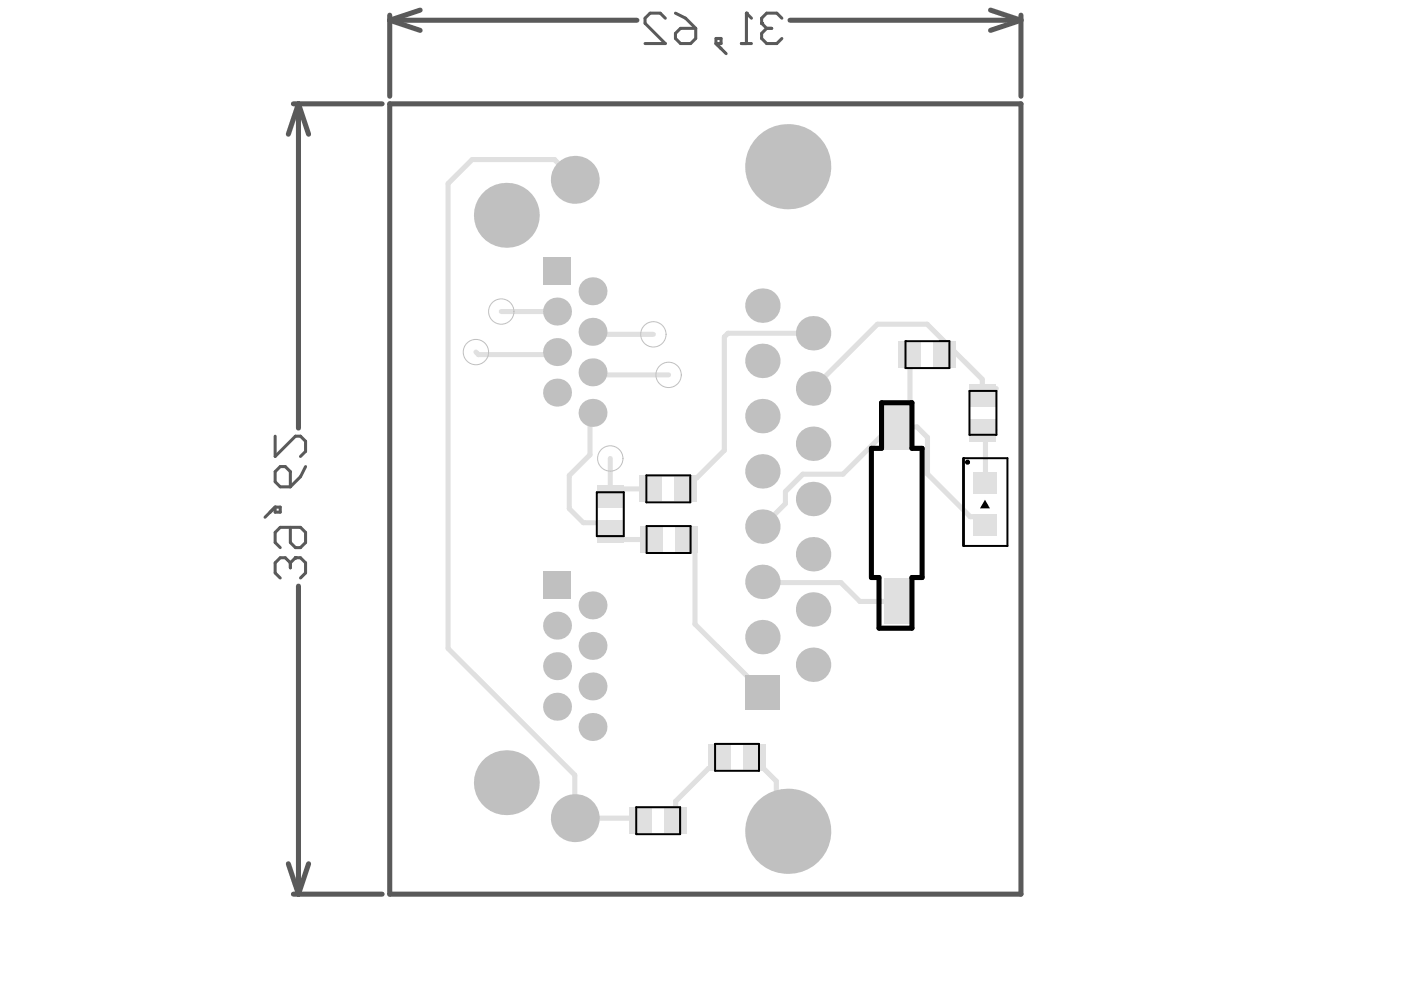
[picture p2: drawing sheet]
<svg xmlns="http://www.w3.org/2000/svg" width="297mm" height="210mm" viewBox="0 0 297 210" stroke-linecap="round" stroke-linejoin="round" font-family="sans-serif">
<g fill="none" stroke="#e0e0e0" stroke-width="1.1">
<path d="M95 38.9v98.6M100.9 74.6l.5 .6M118.1 74.6l-.5 .6M125.6 78.9l.6 .6h15.6M125.6 70.4l.6 .5h12.3M172.4 70.7h-18.1l-.7 .7v24.1l-5.9 5.8h-.4l-1.9 1.9v.5M186 68.7h10.6M192.9 75.2v10.4l-2.8 2.8M125.6 87.5l-.5 .6v8.3M129.4 97.2v8.1l1.7-1.6h6.9M194.4 90.5l2.2 2.2v7.8M208.3 80.4v1.8l.1 .2"/>
<path d="M208.4 82.4v1.4M208.4 82.4h2.8M208.9 91.7v10.7M211 91.2l-.4 .5M120.7 100.8v7.1M123.7 110.8h3.8l3.6 3.6h7M147.4 112.1l-1.9 1.9v.4M170.2 100.5l-3.7 3.7v2.6M205.7 109.5h1.5l1.7 1.8M161.6 123.4l.2 .1M182.3 127.5h7.8M158.5 143.5v.2l3.1 3.1"/>
<path d="M121.9 173.5h12.9M143.2 169.9v4.1M152.6 160.6v.4l-1.9 1.9h-.5M160.1 160.7l-.1-.1v.4l4.6 4.6"/>
</g>
<circle cx="121.9" cy="38.1" r=".54" fill="#e0e0e0"/>
<g fill="none" stroke="#e0e0e0" stroke-width="1.1">
<path d="M121.9 38.1l-4.3-4.3h-17.5l-5.1 5.1M101.4 75.2h16.2M106.3 66.1h11.8M186 68.7l-13.6 13.7M196.6 68.7l11.7 11.7M125.1 96.4l-4.4 4.4M190.1 88.4v2.1M194.4 90.5h-5.6l-10.1 10h-8.5M120.7 107.9l3 2.9M145.5 114.4l1.9 1.9v16l11.1 11.2M166.5 106.8l-4.9 4.9M196.6 100.5l9.1 9"/>
<path d="M95 137.5l26.9 26.8v9.2M161.8 123.5h16.5l4 4M150.2 162.9l-7 7M164.6 165.6v8.2l2.4 2.5"/>
</g>
<g fill="none" stroke="#c0c0c0" stroke-width=".21">
<circle cx="100.9" cy="74.6" r="2.69"/>
<circle cx="106.3" cy="66.1" r="2.69"/>
<circle cx="138.5" cy="70.9" r="2.69"/>
<circle cx="141.8" cy="79.5" r="2.69"/>
<circle cx="129.4" cy="97.2" r="2.69"/>
</g>
<g fill="#c0c0c0">
<circle cx="125.6" cy="154.1" r="2.96"/>
<circle cx="125.6" cy="128.4" r="2.96"/>
<circle cx="125.6" cy="136.9" r="2.96"/>
<circle cx="125.6" cy="87.5" r="2.96"/>
<circle cx="125.6" cy="70.4" r="2.96"/>
<circle cx="125.6" cy="61.8" r="2.96"/>
<circle cx="125.6" cy="145.5" r="2.96"/>
<circle cx="125.6" cy="78.9" r="2.96"/>
<circle cx="172.4" cy="129.2" r="3.7"/>
<circle cx="161.6" cy="135.1" r="3.7"/>
<circle cx="161.6" cy="123.4" r="3.7"/>
<circle cx="172.4" cy="140.9" r="3.7"/>
<circle cx="172.4" cy="117.5" r="3.7"/>
<circle cx="161.6" cy="99.9" r="3.7"/>
<circle cx="161.6" cy="88.2" r="3.7"/>
<circle cx="172.4" cy="105.8" r="3.7"/>
<circle cx="172.4" cy="94.1" r="3.7"/>
<circle cx="172.4" cy="82.4" r="3.7"/>
<circle cx="161.6" cy="64.8" r="3.7"/>
<circle cx="172.4" cy="70.7" r="3.7"/>
<circle cx="121.9" cy="173.5" r="5.1"/>
<circle cx="118.1" cy="132.7" r="2.96"/>
<circle cx="118.1" cy="141.2" r="2.96"/>
<circle cx="118.1" cy="83.2" r="2.96"/>
<circle cx="118.1" cy="66.1" r="2.96"/>
<circle cx="167" cy="176.3" r="9"/>
<circle cx="167" cy="35.3" r="9"/>
<circle cx="161.6" cy="111.7" r="3.7"/>
<circle cx="161.6" cy="76.5" r="3.7"/>
<circle cx="118.1" cy="149.8" r="2.96"/>
<circle cx="121.9" cy="38.1" r="5.1"/>
<circle cx="118.1" cy="74.6" r="2.96"/>
<circle cx="107.4" cy="166" r="6.9"/>
<circle cx="107.4" cy="45.6" r="6.9"/>
</g>
<g fill="#c0c0c0">
<path d="M158 143.2h7.3v7.2h-7.3z" fill-rule="evenodd"/>
<path d="M115.1 121.1h6v5.9h-6z" fill-rule="evenodd"/>
<path d="M115.1 54.5h6v5.9h-6z" fill-rule="evenodd"/>
</g>
<g fill="#e0e0e0">
<path d="M157.5 157.7h4.9v5.7h-4.9z" fill-rule="evenodd"/>
<path d="M150.1 157.7h4.9v5.7h-4.9z" fill-rule="evenodd"/>
<path d="M140.8 171.2h4.9v5.7h-4.9z" fill-rule="evenodd"/>
<path d="M126.5 110.3h5.7v4.9h-5.7z" fill-rule="evenodd"/>
<path d="M135.6 100.8h4.8v5.7h-4.8z" fill-rule="evenodd"/>
<path d="M187.4 122.7h5.5v9.7h-5.5z" fill-rule="evenodd"/>
<path d="M187.4 85.7h5.5v9.7h-5.5z" fill-rule="evenodd"/>
<path d="M133.4 171.2h4.9v5.7h-4.9z" fill-rule="evenodd"/>
<path d="M126.5 102.9h5.7v4.9h-5.7z" fill-rule="evenodd"/>
<path d="M197.9 72.3h4.9v5.7h-4.9z" fill-rule="evenodd"/>
<path d="M190.5 72.3h4.9v5.7h-4.9z" fill-rule="evenodd"/>
<path d="M135.6 111.5h4.9v5.7h-4.9z" fill-rule="evenodd"/>
<path d="M206.4 109h5.1v4.6h-5.1z" fill-rule="evenodd"/>
<path d="M206.4 100.1h5.1v4.7h-5.1z" fill-rule="evenodd"/>
<path d="M143 100.8h4.8v5.7h-4.8z" fill-rule="evenodd"/>
<path d="M205.5 81.4h5.8v4.9h-5.8z" fill-rule="evenodd"/>
<path d="M205.5 88.8h5.8v4.9h-5.8z" fill-rule="evenodd"/>
<path d="M143 111.5h4.9v5.7h-4.9z" fill-rule="evenodd"/>
</g>
<g fill="none" stroke="#5a5a5a" stroke-width="1.1">
<path d="M82.6 3.2v17.2M82.6 4.3l6.5 2.1M82.6 4.3h52.4M89.1 2.1l-6.5 2.2M167.5 4.3h49M210 2.1l6.5 2.2M216.5 3.2v17.2M216.5 4.3l-6.5 2.1M62.2 22h18.8M63.3 22l2.1 6.5M63.3 22v68.8M63.3 22l-2.2 6.5"/>
<path d="M82.6 22h133.9v167.6h-133.9zM63.3 124.3v65.3M61.1 183.1l2.2 6.5M62.2 189.6h18.8M65.4 183.1l-2.1 6.5"/>
</g>
<path d="M62.6 118.3h1.1l1.1 1v2.2l-1.1 1.1" fill="none" stroke="#5a5a5a" stroke-width=".65"/>
<circle cx="62.6" cy="118.3" r=".32" fill="#5a5a5a"/>
<path d="M165.8 3.9l-1.1-1.1h-2.1l-1.1 1.1v1M58.3 92.5v4.3l4.3-4.3h1.1l1.1 1.1v2.1l-1.1 1.1M64.8 98.9l-1.1 2.2-2.1 2.1M58.3 100l1.1-1.1h1.1l1.1 1.1v3.2h-2.2l-1.1-1.1zM58.3 107.5h1.1v1.1h-1.1zM58.3 107.5l-2.1 2.2M61.6 111.8v3.2l1 1.1h1.1l1.1-1.1v-2.1l-1.1-1.1h-4.3l-1.1 1.1v2.1l1.1 1.1M61.6 119.3v1.1M61.6 119.3l-1.1-1h-1.1l-1.1 1v2.2l1.1 1.1M62.6 118.3l-1 1" fill="none" stroke="#5a5a5a" stroke-width=".65"/>
<circle cx="161.5" cy="4.9" r=".32" fill="#5a5a5a"/>
<path d="M157.2 9.2h2.1M158.3 2.8v6.4M161.5 4.9l1.1 1.1M162.6 6h1M162.6 6l-1.1 1.1v1.1l1.1 1h2.1l1.1-1" fill="none" stroke="#5a5a5a" stroke-width=".65"/>
<circle cx="158.3" cy="2.8" r=".32" fill="#5a5a5a"/>
<path d="M141.1 3.9l-1.1-1.1h-2.2l-1 1.1v1l4.3 4.3h-4.3M143.2 7.1l1.1-1.1h3.2v2.2l-1.1 1h-2.1l-1.1-1zM143.2 2.8l2.2 1.1 2.1 2.1M151.8 9.2l2.2 2.2M151.8 8.2h1.1v1h-1.1zM158.3 2.8l1 1.1" fill="none" stroke="#5a5a5a" stroke-width=".65"/>
<path d="M208.8 106l1.1 1.8h-2.1z" fill="#000"/>
<path d="M186.9 85.4h6.5v9.7h2.1v27.3h-2.1v10.8h-7v-10.8h-1.6v-27.3h2.1z" fill="none" stroke="#000" stroke-width="1.1"/>
<path d="M192 72.3h9.3v5.7h-9.3zM204.3 97.1h9.3v18.7h-9.3zM205.5 82.9h5.8v9.3h-5.8zM126.5 104.4h5.7v9.3h-5.7zM137 100.8h9.4v5.7h-9.4zM137.1 111.5h9.3v5.7h-9.3zM151.6 157.7h9.3v5.7h-9.3zM134.9 171.2h9.3v5.7h-9.3z" fill="none" stroke="#000" stroke-width=".42"/>
<circle cx="205.1" cy="98" r=".27" fill="none" stroke="#000" stroke-width=".54"/>
</svg>
